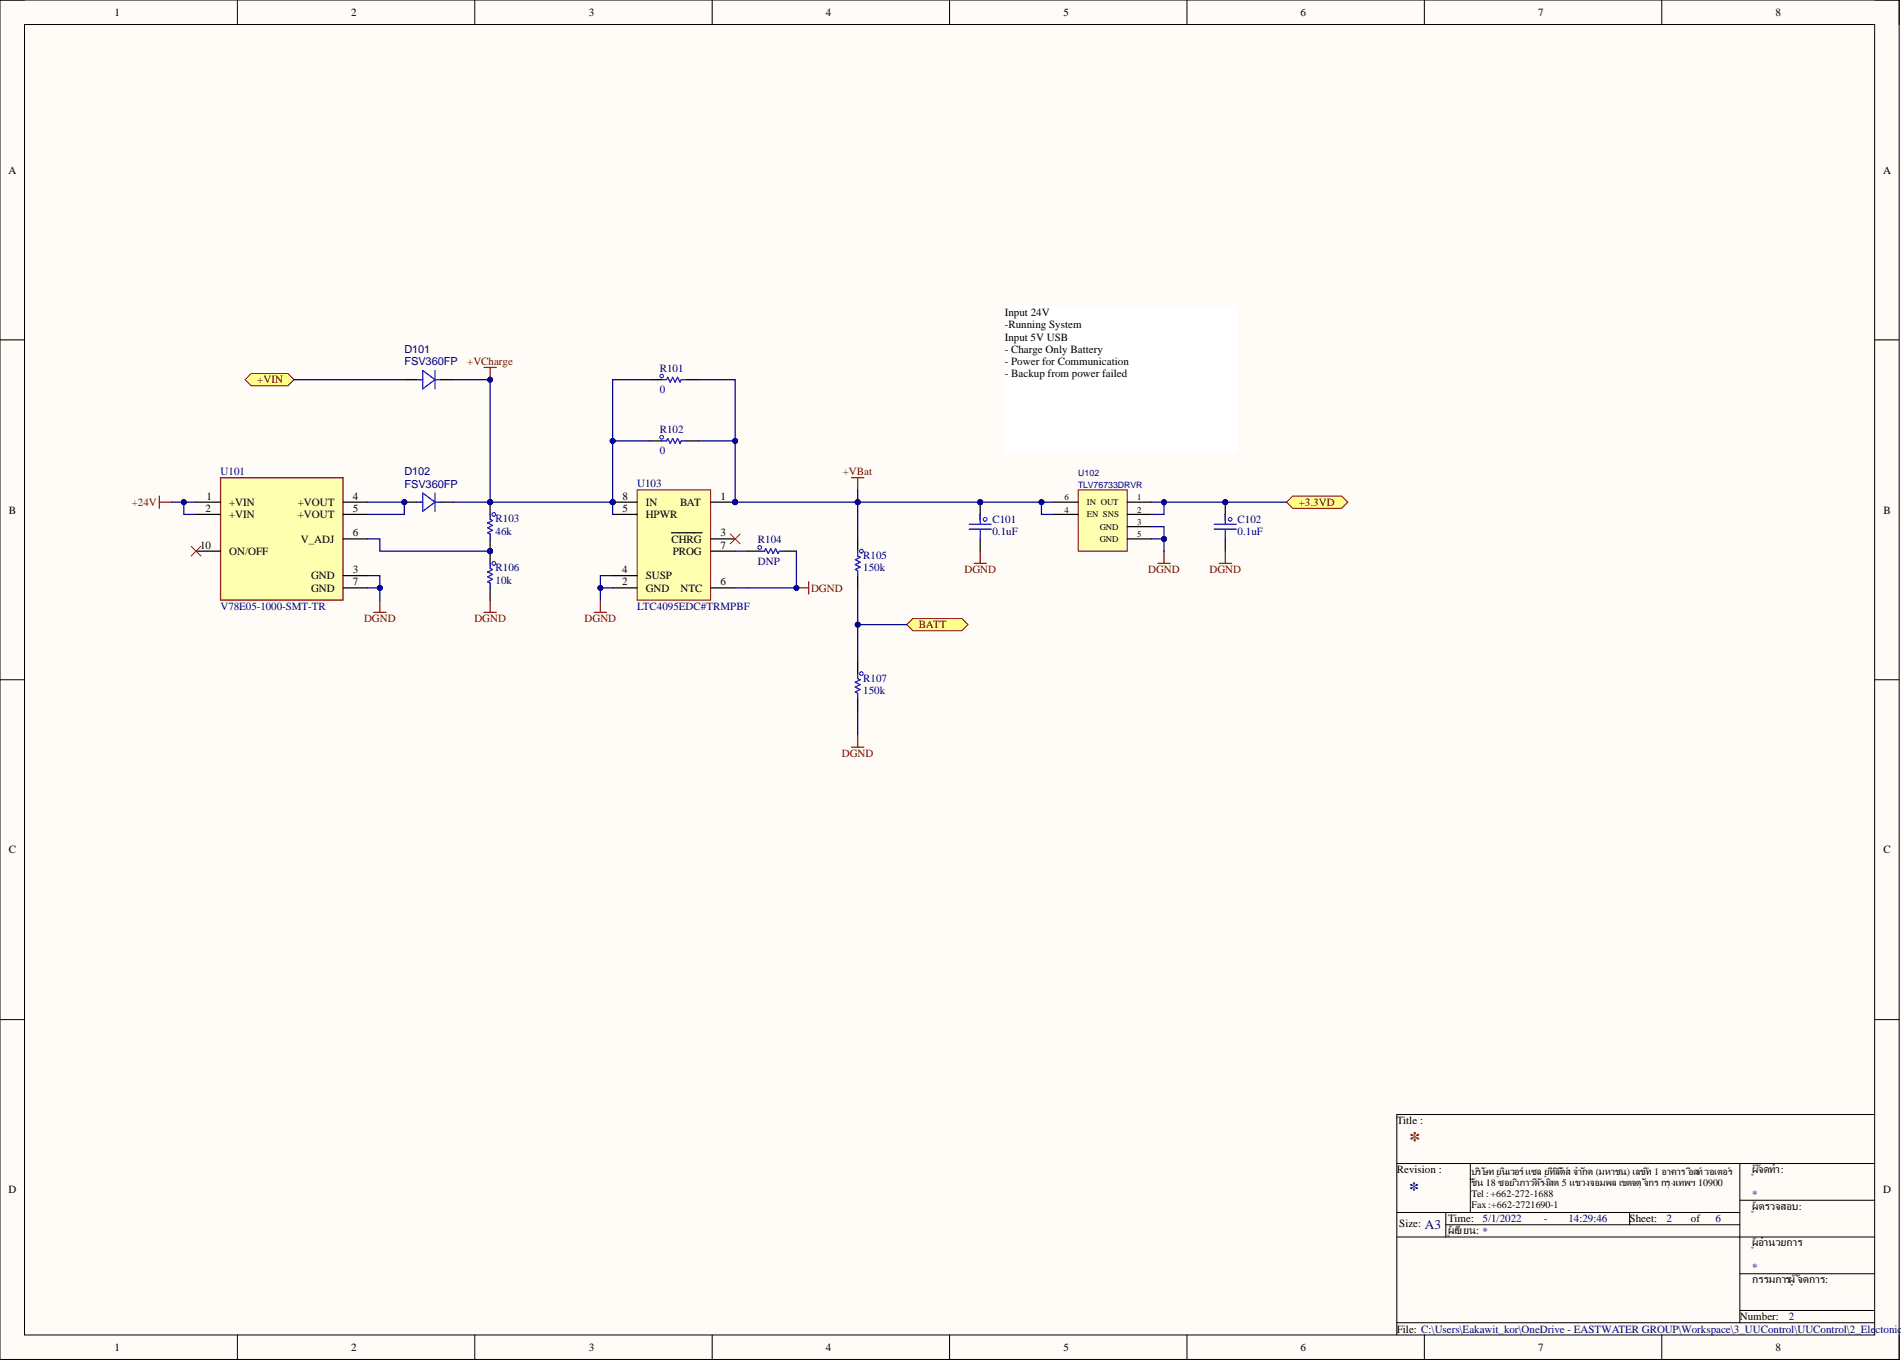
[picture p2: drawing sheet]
<svg xmlns="http://www.w3.org/2000/svg" width="393mm" height="282mm" viewBox="0 0 393 282" stroke-linecap="round" stroke-linejoin="round" font-family="sans-serif">
<defs><g id="words">
<text font-size="4.6" fill="#800000" x="291.6" y="237.3">*</text>
<text font-size="4.1" fill="#000080" x="291.6" y="247.5">*</text>
<text font-size="2.7" fill="#000080" x="294.9" y="254.4">A3</text>
<g font-size="2.3">
<text x="23.7" y="3.3">1</text>
<text x="72.6" y="3.3">2</text>
<text x="121.9" y="3.3">3</text>
<text x="170.9" y="3.3">4</text>
<text x="220.1" y="3.3">5</text>
<text x="269.1" y="3.3">6</text>
<text x="318.3" y="3.3">7</text>
<text x="367.4" y="3.3">8</text>
<text x="1.7" y="36">A</text>
<text x="389.6" y="36">A</text>
<text x="207.9" y="65.4">Input 24V</text>
<text x="207.9" y="67.9">-Running System</text>
<text x="207.9" y="70.5">Input 5V USB</text>
<text x="207.9" y="73">- Charge Only Battery</text>
<text x="207.9" y="75.5">- Power for Communication</text>
<text x="207.9" y="78.1">- Backup from power failed</text>
<text x="1.8" y="106.3">B</text>
<text x="42.6" y="106">2</text>
<text x="42.8" y="103.4">1</text>
<text x="47.4" y="104.7">+VIN</text>
<text x="47.4" y="107.2">+VIN</text>
<text x="61.6" y="104.7">+VOUT</text>
<text x="61.6" y="107.2">+VOUT</text>
<text x="73" y="103.4">4</text>
<text x="73" y="106">5</text>
<text x="128.8" y="106">5</text>
<text x="128.8" y="103.4">8</text>
<text x="133.6" y="107.2">HPWR</text>
<text x="133.6" y="104.7">IN</text>
<text x="140.7" y="104.7">BAT</text>
<text x="149.1" y="103.4">1</text>
<text x="389.7" y="106.3">B</text>
<text x="41.4" y="113.6">10</text>
<text x="62.2" y="112.3">V_ADJ</text>
<text x="73" y="111">6</text>
<text x="138.9" y="112.3">CHRG</text>
<text x="149.1" y="111">3</text>
<text x="149.1" y="113.6">7</text>
<text x="47.4" y="114.8">ON/OFF</text>
<text x="64.4" y="119.9">GND</text>
<text x="73" y="118.6">3</text>
<text x="128.7" y="118.6">4</text>
<text x="133.6" y="119.9">SUSP</text>
<text x="139.2" y="114.8">PROG</text>
<text x="64.4" y="122.4">GND</text>
<text x="73" y="121.2">7</text>
<text x="128.7" y="121.2">2</text>
<text x="133.6" y="122.4">GND</text>
<text x="140.8" y="122.4">NTC</text>
<text x="149.1" y="121.2">6</text>
<text x="1.8" y="176.6">C</text>
<text x="389.7" y="176.6">C</text>
<text x="289" y="232.7">Title :</text>
<text x="289" y="242.8">Revision :</text>
<text x="362.5" y="242.7">ผู้จัดทำ:</text>
<text x="1.7" y="247">D</text>
<text x="362.5" y="250.3">ผู้ตรวจสอบ:</text>
<text x="389.6" y="247">D</text>
<text x="289.5" y="254">Size:</text>
<text x="299.7" y="253">Time:</text>
<text x="299.7" y="255.4">ผู้เขียน: *</text>
<text x="337.2" y="253">Sheet:</text>
<text x="349.9" y="253">of</text>
<text x="362.5" y="257.9">ผู้อำนวยการ</text>
<text x="362.5" y="265.5">กรรมการผู้จัดการ:</text>
<text x="289" y="275.8">File: C:\Users\Eakawit_kor\OneDrive - EASTWATER GROUP\Workspace\3_UUControl\UUControl\2_Electonic\U</text>
<text x="360" y="273.2">Number:</text>
<text x="23.7" y="279.6">1</text>
<text x="72.6" y="279.6">2</text>
<text x="121.9" y="279.6">3</text>
<text x="170.9" y="279.6">4</text>
<text x="220.1" y="279.6">5</text>
<text x="269.1" y="279.6">6</text>
<text x="318.3" y="279.6">7</text>
<text x="367.4" y="279.6">8</text>
</g>
<g font-size="2.3" fill="#000080">
<text x="83.7" y="73">D101</text>
<text x="83.7" y="75.6">FSV360FP</text>
<text x="136.5" y="76.9">R101</text>
<text x="136.5" y="81.4">0</text>
<text x="136.5" y="89.6">R102</text>
<text x="136.5" y="94">0</text>
<text x="45.6" y="98.3">U101</text>
<text x="83.7" y="98.4">D102</text>
<text x="83.7" y="100.9">FSV360FP</text>
<text x="131.8" y="100.9">U103</text>
<text x="102.6" y="108.1">R103</text>
<text x="102.6" y="110.6">46k</text>
<text x="156.8" y="112.4">R104</text>
<text x="205.4" y="108.2">C101</text>
<text x="205.4" y="110.8">0.1uF</text>
<text x="256.1" y="108.2">C102</text>
<text x="256.1" y="110.8">0.1uF</text>
<text x="102.6" y="118.2">R106</text>
<text x="156.8" y="116.9">DNP</text>
<text x="178.6" y="115.7">R105</text>
<text x="178.6" y="118.2">150k</text>
<text x="102.6" y="120.8">10k</text>
<text x="45.6" y="126.2">V78E05-1000-SMT-TR</text>
<text x="131.8" y="126.2">LTC4095EDC#TRMPBF</text>
<text x="178.6" y="141.1">R107</text>
<text x="178.6" y="143.6">150k</text>
<text x="362.5" y="247.9">*</text>
<text x="306.8" y="253">5/1/2022</text>
<text x="319.4" y="253">-</text>
<text x="324.5" y="253">14:29:46</text>
<text x="344.8" y="253">2</text>
<text x="354.9" y="253">6</text>
<text x="362.5" y="263.1">*</text>
<text x="370.1" y="273.2">2</text>
</g>
<g font-size="2.3" fill="#800000">
<text x="96.7" y="75.5">+VCharge</text>
<text x="53.2" y="79.3">+VIN</text>
<text x="174.4" y="98.3">+VBat</text>
<text x="27.3" y="104.7">+24V</text>
<text x="268.7" y="104.7">+3.3VD</text>
<text x="199.6" y="118.6">DGND</text>
<text x="237.6" y="118.6">DGND</text>
<text x="250.3" y="118.6">DGND</text>
<text x="167.8" y="122.4">DGND</text>
<text x="75.3" y="128.8">DGND</text>
<text x="98.2" y="128.8">DGND</text>
<text x="121" y="128.8">DGND</text>
<text x="190.1" y="130">BATT</text>
<text x="174.2" y="156.6">DGND</text>
</g>
<g font-size="2.1">
<text x="304.5" y="243.1">บริษัท ยูนิเวอร์แซล ยูทีลิตี้ส์ จำกัด (มหาชน) เลขที่ 1 อาคาร อีสท์วอเตอร์</text>
<text x="304.5" y="245.4">ชั้น 18 ซอยวิภาวดีรังสิต 5 แขวงจอมพล เขตจตุจักร กรุงเทพฯ 10900</text>
<text x="304.5" y="247.7">Tel : +662-272-1688</text>
<text x="304.5" y="250">Fax:+662-2721690-1</text>
</g>
<g font-size="1.8" fill="#000080">
<text x="223.1" y="98.5">U102</text>
<text x="223.1" y="101">TLV76733DRVR</text>
</g>
<g font-size="1.8">
<text x="220.2" y="106.1">4</text>
<text x="220.2" y="103.5">6</text>
<text x="224.9" y="107.1">EN SNS</text>
<text x="224.9" y="104.6">IN OUT</text>
<text x="235.3" y="106.1">2</text>
<text x="235.3" y="103.5">1</text>
<text x="227.6" y="109.6">GND</text>
<text x="227.6" y="112.2">GND</text>
<text x="235.3" y="108.6">3</text>
<text x="235.3" y="111.1">5</text>
</g>
</g></defs>
<path d="M0 0h393v281.3h-393z" fill-rule="evenodd" fill="#fffcf8"/>
<path d="M0 0h393v281.3h-393z" fill="none" stroke="#000" stroke-width=".21"/>
<path d="M5.1 5.1h382.8v271.2h-382.8z" fill-rule="evenodd" fill="#fffcf8"/>
<g fill="none" stroke="#000" stroke-width=".21">
<path d="M0 0h5.1M5.1 5.1h382.8v271.2h-382.8zM49.1 0v5.1M98.2 0v5.1M147.4 0v5.1M196.5 0v5.1M245.6 0v5.1M294.7 0v5.1M343.8 0v5.1M387.9 0h5.1v5.1M0 70.3h5.1M387.9 70.3h5.1"/>
<path d="M0 140.7h5.1M387.9 140.7h5.1M0 211h5.1M387.9 211h5.1M387.9 230.7h-98.9v45.6M289 250.9h71M289 256h98.9M289 240.8h98.9M299.2 250.9v5.1M299.2 253.5h60.8M304.2 240.8v10.1M337.2 250.9v2.6"/>
<path d="M360 248.4h27.9M360 240.8v32.9M49.1 276.3v5M98.2 276.3v5M147.4 276.3v5M196.5 276.3v5M245.6 276.3v5M289 273.7h98.9M294.7 276.3v5M343.8 276.3v5M360 263.6h27.9M360 271.2h27.9"/>
<path d="M393 276.3v5"/>
</g>
<circle cx="253.5" cy="103.9" r=".51" fill="#000080"/>
<circle cx="253.5" cy="103.9" r=".51" fill="none" stroke="#000080" stroke-width=".21"/>
<circle cx="254.5" cy="107.5" r=".38" fill="none" stroke="#00f" stroke-width=".21"/>
<path d="M253.5 103.9v2.6" fill="none" stroke="#000" stroke-width=".25"/>
<circle cx="253.5" cy="103.9" r=".51" fill="#000080"/>
<circle cx="253.5" cy="103.9" r=".51" fill="none" stroke="#000080" stroke-width=".21"/>
<path d="M253.5 106.5v1.2M253.5 111.5v2.6" fill="none" stroke="#000" stroke-width=".25"/>
<path d="M251.2 109.5h4.6M251.2 108.5h4.6M253.5 106.5v2M253.5 109.5v2" fill="none" stroke="#00f" stroke-width=".25"/>
<path d="M239.6 116.6h2.5M240.9 114.1v2.5M252.3 116.6h2.5M253.5 114.1v2.5" fill="none" stroke="#800000" stroke-width=".25"/>
<circle cx="83.7" cy="103.9" r=".51" fill="#000080"/>
<circle cx="83.7" cy="103.9" r=".51" fill="none" stroke="#000080" stroke-width=".21"/>
<path d="M86.2 103.9h1.3M87.5 102l2.5 1.9-2.5 1.9zM90 103.9h1.3M90 102v3.8" fill="none" stroke="#00f" stroke-width=".25"/>
<path d="M83.7 103.9h2.5M91.3 103.9h2.5" fill="none" stroke="#000" stroke-width=".25"/>
<circle cx="83.7" cy="103.9" r=".51" fill="#000080"/>
<circle cx="83.7" cy="103.9" r=".51" fill="none" stroke="#000080" stroke-width=".21"/>
<path d="M223.1 101.4h10.1v12.7h-10.1z" fill-rule="evenodd" fill="#ffffb0"/>
<path d="M223.1 101.4h10.1v12.7h-10.1z" fill="none" stroke="#800000" stroke-width=".21"/>
<path d="M218 106.5h5.1M218 103.9h5.1M233.2 106.5h5.1M233.2 103.9h5.1M233.2 109h5.1M233.2 111.5h5.1" fill="none" stroke="#000" stroke-width=".25"/>
<circle cx="202.8" cy="103.9" r=".51" fill="#000080"/>
<circle cx="202.8" cy="103.9" r=".51" fill="none" stroke="#000080" stroke-width=".21"/>
<circle cx="203.8" cy="107.5" r=".38" fill="none" stroke="#00f" stroke-width=".21"/>
<path d="M202.8 103.9v2.6" fill="none" stroke="#000" stroke-width=".25"/>
<circle cx="202.8" cy="103.9" r=".51" fill="#000080"/>
<circle cx="202.8" cy="103.9" r=".51" fill="none" stroke="#000080" stroke-width=".21"/>
<path d="M202.8 106.5v1.2M202.8 111.5v2.6" fill="none" stroke="#000" stroke-width=".25"/>
<path d="M200.5 109.5h4.6M200.5 108.5h4.6M202.8 106.5v2M202.8 109.5v2" fill="none" stroke="#00f" stroke-width=".25"/>
<path d="M201.6 116.6h2.5M202.8 114.1v2.5" fill="none" stroke="#800000" stroke-width=".25"/>
<path d="M266.2 103.9l1.3-1.2h10.1l1.3 1.2-1.3 1.3h-10.1z" fill-rule="evenodd" fill="#ffff80"/>
<path d="M266.2 103.9l1.3-1.2h10.1l1.3 1.2-1.3 1.3h-10.1z" fill="none" stroke="#800000" stroke-width=".21"/>
<path d="M187.6 129.3l1.3-1.3h10.1l1.3 1.3-1.3 1.2h-10.1z" fill-rule="evenodd" fill="#ffff80"/>
<path d="M187.6 129.3l1.3-1.3h10.1l1.3 1.3-1.3 1.2h-10.1z" fill="none" stroke="#800000" stroke-width=".21"/>
<path d="M177.5 111.5v2.6M177.5 119.1v2.6M177.5 136.9v2.5M177.5 144.5v2.5" fill="none" stroke="#000" stroke-width=".25"/>
<path d="M177.5 114.1v1l.5 .2-1 .5 1 .5-1 .6 1 .5-1 .5 .5 .2v1M177.5 139.4v1l.5 .3-1 .5 1 .5-1 .5 1 .5-1 .5 .5 .3v1" fill="none" stroke="#00f" stroke-width=".25"/>
<g fill="none" stroke="#00f" stroke-width=".21">
<circle cx="178.2" cy="114.1" r=".38"/>
<circle cx="178.2" cy="139.4" r=".38"/>
</g>
<path d="M176.2 98.9h2.5M177.5 98.9v2.5M176.2 154.6h2.5M177.5 152.1v2.5" fill="none" stroke="#800000" stroke-width=".25"/>
<path d="M50.7 78.6l1.3-1.3h7.6l1.2 1.3-1.2 1.2h-7.6z" fill-rule="evenodd" fill="#ffff80"/>
<path d="M50.7 78.6l1.3-1.3h7.6l1.2 1.3-1.2 1.2h-7.6z" fill="none" stroke="#800000" stroke-width=".21"/>
<path d="M86.2 78.6h1.3M87.5 76.7l2.5 1.9-2.5 1.9zM90 78.6h1.3M90 76.7v3.8" fill="none" stroke="#00f" stroke-width=".25"/>
<path d="M83.7 78.6h2.5M91.3 78.6h2.5" fill="none" stroke="#000" stroke-width=".25"/>
<path d="M207.9 63.4h48.2v30.4h-48.2z" fill-rule="evenodd" fill="#fff"/>
<path d="M207.9 63.4h48.2v30.4h-48.2z" fill="none" stroke="#fff" stroke-width=".21"/>
<path d="M45.6 98.9h25.4v25.3h-25.4z" fill-rule="evenodd" fill="#ffffb0"/>
<path d="M100.1 76h2.6M101.4 76v2.6M45.6 98.9h25.4v25.3h-25.4z" fill="none" stroke="#800000" stroke-width=".25"/>
<path d="M40.6 103.9h5M40.6 106.5h5M40.6 114.1h5M71 103.9h5.1M71 106.5h5.1M71 111.5h5.1M71 119.1h5.1M71 121.7h5.1" fill="none" stroke="#000" stroke-width=".25"/>
<circle cx="101.4" cy="78.6" r=".51" fill="#000080"/>
<circle cx="101.4" cy="78.6" r=".51" fill="none" stroke="#000080" stroke-width=".21"/>
<path d="M33 102.7v2.5M33 103.9h2.5M77.3 126.7h2.6M78.6 124.2v2.5" fill="none" stroke="#800000" stroke-width=".25"/>
<path d="M39.6 113l2 2.1M41.6 113l-2 2.1" fill="none" stroke="#f00" stroke-width=".21"/>
<circle cx="152.1" cy="103.9" r=".51" fill="#000080"/>
<circle cx="152.1" cy="103.9" r=".51" fill="none" stroke="#000080" stroke-width=".21"/>
<circle cx="126.8" cy="103.9" r=".51" fill="#000080"/>
<circle cx="126.8" cy="103.9" r=".51" fill="none" stroke="#000080" stroke-width=".21"/>
<path d="M131.8 101.4h15.2v22.8h-15.2z" fill-rule="evenodd" fill="#ffffb0"/>
<path d="M131.8 101.4h15.2v22.8h-15.2z" fill="none" stroke="#800000" stroke-width=".21"/>
<path d="M147 103.9h5.1" fill="none" stroke="#000" stroke-width=".25"/>
<circle cx="152.1" cy="103.9" r=".51" fill="#000080"/>
<circle cx="152.1" cy="103.9" r=".51" fill="none" stroke="#000080" stroke-width=".21"/>
<path d="M126.8 119.1h5M126.8 106.5h5M126.8 103.9h5M138.9 110.3h6.4M147 111.5h5.1M147 114.1h5.1M126.8 121.7h5M147 121.7h5.1" fill="none" stroke="#000" stroke-width=".25"/>
<circle cx="126.8" cy="103.9" r=".51" fill="#000080"/>
<circle cx="126.8" cy="103.9" r=".51" fill="none" stroke="#000080" stroke-width=".21"/>
<path d="M123 126.7h2.5M124.2 124.2v2.5M164.8 121.7h2.5M167.3 120.4v2.5" fill="none" stroke="#800000" stroke-width=".25"/>
<circle cx="164.8" cy="121.7" r=".51" fill="#000080"/>
<circle cx="164.8" cy="121.7" r=".51" fill="none" stroke="#000080" stroke-width=".21"/>
<path d="M151.1 110.5l2 2M153.1 110.5l-2 2" fill="none" stroke="#f00" stroke-width=".21"/>
<path d="M134.4 78.6h2.5M142 78.6h2.5M134.4 91.3h2.5M142 91.3h2.5M154.7 114.1h2.5M162.3 114.1h2.5" fill="none" stroke="#000" stroke-width=".25"/>
<path d="M136.9 78.6h1l.3-.5 .5 1 .5-1 .5 1 .5-1 .5 1 .3-.5h1M136.9 91.3h1l.3-.6 .5 1.1 .5-1.1 .5 1.1 .5-1.1 .5 1.1 .3-.5h1M157.2 114.1h1l.3-.5 .5 1 .5-1 .5 1 .5-1 .5 1 .2-.5h1.1" fill="none" stroke="#00f" stroke-width=".25"/>
<g fill="none" stroke="#00f" stroke-width=".21">
<circle cx="136.9" cy="77.8" r=".38"/>
<circle cx="136.9" cy="90.5" r=".38"/>
<circle cx="157.2" cy="113.3" r=".38"/>
</g>
<circle cx="101.4" cy="103.9" r=".51" fill="#000080"/>
<circle cx="101.4" cy="103.9" r=".51" fill="none" stroke="#000080" stroke-width=".21"/>
<circle cx="101.4" cy="114.1" r=".51" fill="#000080"/>
<circle cx="101.4" cy="114.1" r=".51" fill="none" stroke="#000080" stroke-width=".21"/>
<path d="M101.4 103.9v2.6" fill="none" stroke="#000" stroke-width=".25"/>
<circle cx="101.4" cy="103.9" r=".51" fill="#000080"/>
<circle cx="101.4" cy="103.9" r=".51" fill="none" stroke="#000080" stroke-width=".21"/>
<path d="M101.4 111.5v2.6" fill="none" stroke="#000" stroke-width=".25"/>
<circle cx="101.4" cy="114.1" r=".51" fill="#000080"/>
<circle cx="101.4" cy="114.1" r=".51" fill="none" stroke="#000080" stroke-width=".21"/>
<path d="M101.4 106.5v1l.5 .2-1 .5 1 .5-1 .5 1 .6-1 .5 .5 .2v1" fill="none" stroke="#00f" stroke-width=".25"/>
<circle cx="102.2" cy="106.5" r=".38" fill="none" stroke="#00f" stroke-width=".21"/>
<circle cx="101.4" cy="114.1" r=".51" fill="#000080"/>
<circle cx="101.4" cy="114.1" r=".51" fill="none" stroke="#000080" stroke-width=".21"/>
<path d="M101.4 114.1v2.5" fill="none" stroke="#000" stroke-width=".25"/>
<circle cx="101.4" cy="114.1" r=".51" fill="#000080"/>
<circle cx="101.4" cy="114.1" r=".51" fill="none" stroke="#000080" stroke-width=".21"/>
<path d="M101.4 121.7v2.5" fill="none" stroke="#000" stroke-width=".25"/>
<path d="M101.4 116.6v1l.5 .3-1 .5 1 .5-1 .5 1 .5-1 .5 .5 .3v1" fill="none" stroke="#00f" stroke-width=".25"/>
<circle cx="102.2" cy="116.6" r=".38" fill="none" stroke="#00f" stroke-width=".21"/>
<path d="M238.3 111.5h2.6v2.6" fill="none" stroke="#000080" stroke-width=".25"/>
<circle cx="240.9" cy="111.5" r=".51" fill="#000080"/>
<circle cx="240.9" cy="111.5" r=".51" fill="none" stroke="#000080" stroke-width=".21"/>
<path d="M238.3 109h2.6v2.5" fill="none" stroke="#000080" stroke-width=".25"/>
<circle cx="240.9" cy="111.5" r=".51" fill="#000080"/>
<circle cx="240.9" cy="111.5" r=".51" fill="none" stroke="#000080" stroke-width=".21"/>
<path d="M238.3 103.9h27.9" fill="none" stroke="#000080" stroke-width=".25"/>
<circle cx="253.5" cy="103.9" r=".51" fill="#000080"/>
<circle cx="253.5" cy="103.9" r=".51" fill="none" stroke="#000080" stroke-width=".21"/>
<circle cx="240.9" cy="103.9" r=".51" fill="#000080"/>
<circle cx="240.9" cy="103.9" r=".51" fill="none" stroke="#000080" stroke-width=".21"/>
<path d="M215.5 103.9v2.6h2.5" fill="none" stroke="#000080" stroke-width=".25"/>
<circle cx="215.5" cy="103.9" r=".51" fill="#000080"/>
<circle cx="215.5" cy="103.9" r=".51" fill="none" stroke="#000080" stroke-width=".21"/>
<path d="M240.9 103.9v2.6h-2.6" fill="none" stroke="#000080" stroke-width=".25"/>
<circle cx="240.9" cy="103.9" r=".51" fill="#000080"/>
<circle cx="240.9" cy="103.9" r=".51" fill="none" stroke="#000080" stroke-width=".21"/>
<path d="M177.5 103.9v7.6" fill="none" stroke="#000080" stroke-width=".25"/>
<circle cx="177.5" cy="103.9" r=".51" fill="#000080"/>
<circle cx="177.5" cy="103.9" r=".51" fill="none" stroke="#000080" stroke-width=".21"/>
<path d="M177.5 121.7v15.2" fill="none" stroke="#000080" stroke-width=".25"/>
<circle cx="177.5" cy="129.3" r=".51" fill="#000080"/>
<circle cx="177.5" cy="129.3" r=".51" fill="none" stroke="#000080" stroke-width=".21"/>
<path d="M177.5 129.3h10.1M177.5 147v5.1" fill="none" stroke="#000080" stroke-width=".25"/>
<circle cx="177.5" cy="129.3" r=".51" fill="#000080"/>
<circle cx="177.5" cy="129.3" r=".51" fill="none" stroke="#000080" stroke-width=".21"/>
<path d="M177.5 101.4v2.5" fill="none" stroke="#000080" stroke-width=".25"/>
<circle cx="177.5" cy="103.9" r=".51" fill="#000080"/>
<circle cx="177.5" cy="103.9" r=".51" fill="none" stroke="#000080" stroke-width=".21"/>
<path d="M60.8 78.6h22.9M76.1 103.9h7.6v2.6h-7.6" fill="none" stroke="#000080" stroke-width=".25"/>
<circle cx="83.7" cy="103.9" r=".51" fill="#000080"/>
<circle cx="83.7" cy="103.9" r=".51" fill="none" stroke="#000080" stroke-width=".21"/>
<path d="M76.1 121.7h2.5v2.5" fill="none" stroke="#000080" stroke-width=".25"/>
<circle cx="78.6" cy="121.7" r=".51" fill="#000080"/>
<circle cx="78.6" cy="121.7" r=".51" fill="none" stroke="#000080" stroke-width=".21"/>
<path d="M76.1 119.1h2.5v2.6" fill="none" stroke="#000080" stroke-width=".25"/>
<circle cx="78.6" cy="121.7" r=".51" fill="#000080"/>
<circle cx="78.6" cy="121.7" r=".51" fill="none" stroke="#000080" stroke-width=".21"/>
<path d="M35.5 103.9h5.1" fill="none" stroke="#000080" stroke-width=".25"/>
<circle cx="38" cy="103.9" r=".51" fill="#000080"/>
<circle cx="38" cy="103.9" r=".51" fill="none" stroke="#000080" stroke-width=".21"/>
<path d="M38 103.9v2.6h2.6" fill="none" stroke="#000080" stroke-width=".25"/>
<circle cx="38" cy="103.9" r=".51" fill="#000080"/>
<circle cx="38" cy="103.9" r=".51" fill="none" stroke="#000080" stroke-width=".21"/>
<path d="M126.8 121.7h-2.6v2.5" fill="none" stroke="#000080" stroke-width=".25"/>
<circle cx="124.2" cy="121.7" r=".51" fill="#000080"/>
<circle cx="124.2" cy="121.7" r=".51" fill="none" stroke="#000080" stroke-width=".21"/>
<path d="M126.8 119.1h-2.6v2.6" fill="none" stroke="#000080" stroke-width=".25"/>
<circle cx="124.2" cy="121.7" r=".51" fill="#000080"/>
<circle cx="124.2" cy="121.7" r=".51" fill="none" stroke="#000080" stroke-width=".21"/>
<path d="M93.8 78.6h7.6v25.3" fill="none" stroke="#000080" stroke-width=".25"/>
<circle cx="101.4" cy="78.6" r=".51" fill="#000080"/>
<circle cx="101.4" cy="78.6" r=".51" fill="none" stroke="#000080" stroke-width=".21"/>
<circle cx="101.4" cy="103.9" r=".51" fill="#000080"/>
<circle cx="101.4" cy="103.9" r=".51" fill="none" stroke="#000080" stroke-width=".21"/>
<path d="M126.8 103.9v2.6" fill="none" stroke="#000080" stroke-width=".25"/>
<circle cx="126.8" cy="103.9" r=".51" fill="#000080"/>
<circle cx="126.8" cy="103.9" r=".51" fill="none" stroke="#000080" stroke-width=".21"/>
<path d="M164.8 114.1v7.6h-10.1" fill="none" stroke="#000080" stroke-width=".25"/>
<circle cx="164.8" cy="121.7" r=".51" fill="#000080"/>
<circle cx="164.8" cy="121.7" r=".51" fill="none" stroke="#000080" stroke-width=".21"/>
<path d="M134.4 91.3h-7.6v12.6" fill="none" stroke="#000080" stroke-width=".25"/>
<circle cx="126.8" cy="103.9" r=".51" fill="#000080"/>
<circle cx="126.8" cy="103.9" r=".51" fill="none" stroke="#000080" stroke-width=".21"/>
<circle cx="126.8" cy="91.3" r=".51" fill="#000080"/>
<circle cx="126.8" cy="91.3" r=".51" fill="none" stroke="#000080" stroke-width=".21"/>
<path d="M134.4 78.6h-7.6v12.7" fill="none" stroke="#000080" stroke-width=".25"/>
<circle cx="126.8" cy="91.3" r=".51" fill="#000080"/>
<circle cx="126.8" cy="91.3" r=".51" fill="none" stroke="#000080" stroke-width=".21"/>
<path d="M144.5 91.3h7.6v12.6" fill="none" stroke="#000080" stroke-width=".25"/>
<circle cx="152.1" cy="103.9" r=".51" fill="#000080"/>
<circle cx="152.1" cy="103.9" r=".51" fill="none" stroke="#000080" stroke-width=".21"/>
<circle cx="152.1" cy="91.3" r=".51" fill="#000080"/>
<circle cx="152.1" cy="91.3" r=".51" fill="none" stroke="#000080" stroke-width=".21"/>
<path d="M144.5 78.6h7.6v12.7" fill="none" stroke="#000080" stroke-width=".25"/>
<circle cx="152.1" cy="91.3" r=".51" fill="#000080"/>
<circle cx="152.1" cy="91.3" r=".51" fill="none" stroke="#000080" stroke-width=".21"/>
<path d="M152.1 103.9h65.9" fill="none" stroke="#000080" stroke-width=".25"/>
<circle cx="152.1" cy="103.9" r=".51" fill="#000080"/>
<circle cx="152.1" cy="103.9" r=".51" fill="none" stroke="#000080" stroke-width=".21"/>
<circle cx="177.5" cy="103.9" r=".51" fill="#000080"/>
<circle cx="177.5" cy="103.9" r=".51" fill="none" stroke="#000080" stroke-width=".21"/>
<circle cx="202.8" cy="103.9" r=".51" fill="#000080"/>
<circle cx="202.8" cy="103.9" r=".51" fill="none" stroke="#000080" stroke-width=".21"/>
<circle cx="215.5" cy="103.9" r=".51" fill="#000080"/>
<circle cx="215.5" cy="103.9" r=".51" fill="none" stroke="#000080" stroke-width=".21"/>
<path d="M93.8 103.9h33" fill="none" stroke="#000080" stroke-width=".25"/>
<circle cx="101.4" cy="103.9" r=".51" fill="#000080"/>
<circle cx="101.4" cy="103.9" r=".51" fill="none" stroke="#000080" stroke-width=".21"/>
<circle cx="126.8" cy="103.9" r=".51" fill="#000080"/>
<circle cx="126.8" cy="103.9" r=".51" fill="none" stroke="#000080" stroke-width=".21"/>
<path d="M100.1 126.7h2.6M101.4 124.2v2.5" fill="none" stroke="#800000" stroke-width=".25"/>
<path d="M76.1 111.5h2.5v2.6h22.8" fill="none" stroke="#000080" stroke-width=".25"/>
<circle cx="101.4" cy="114.1" r=".51" fill="#000080"/>
<circle cx="101.4" cy="114.1" r=".51" fill="none" stroke="#000080" stroke-width=".21"/>
<path d="M152.1 114.1h2.6M152.1 121.7h2.6" fill="none" stroke="#000080" stroke-width=".25"/>
<use href="#words"/>
</svg>
